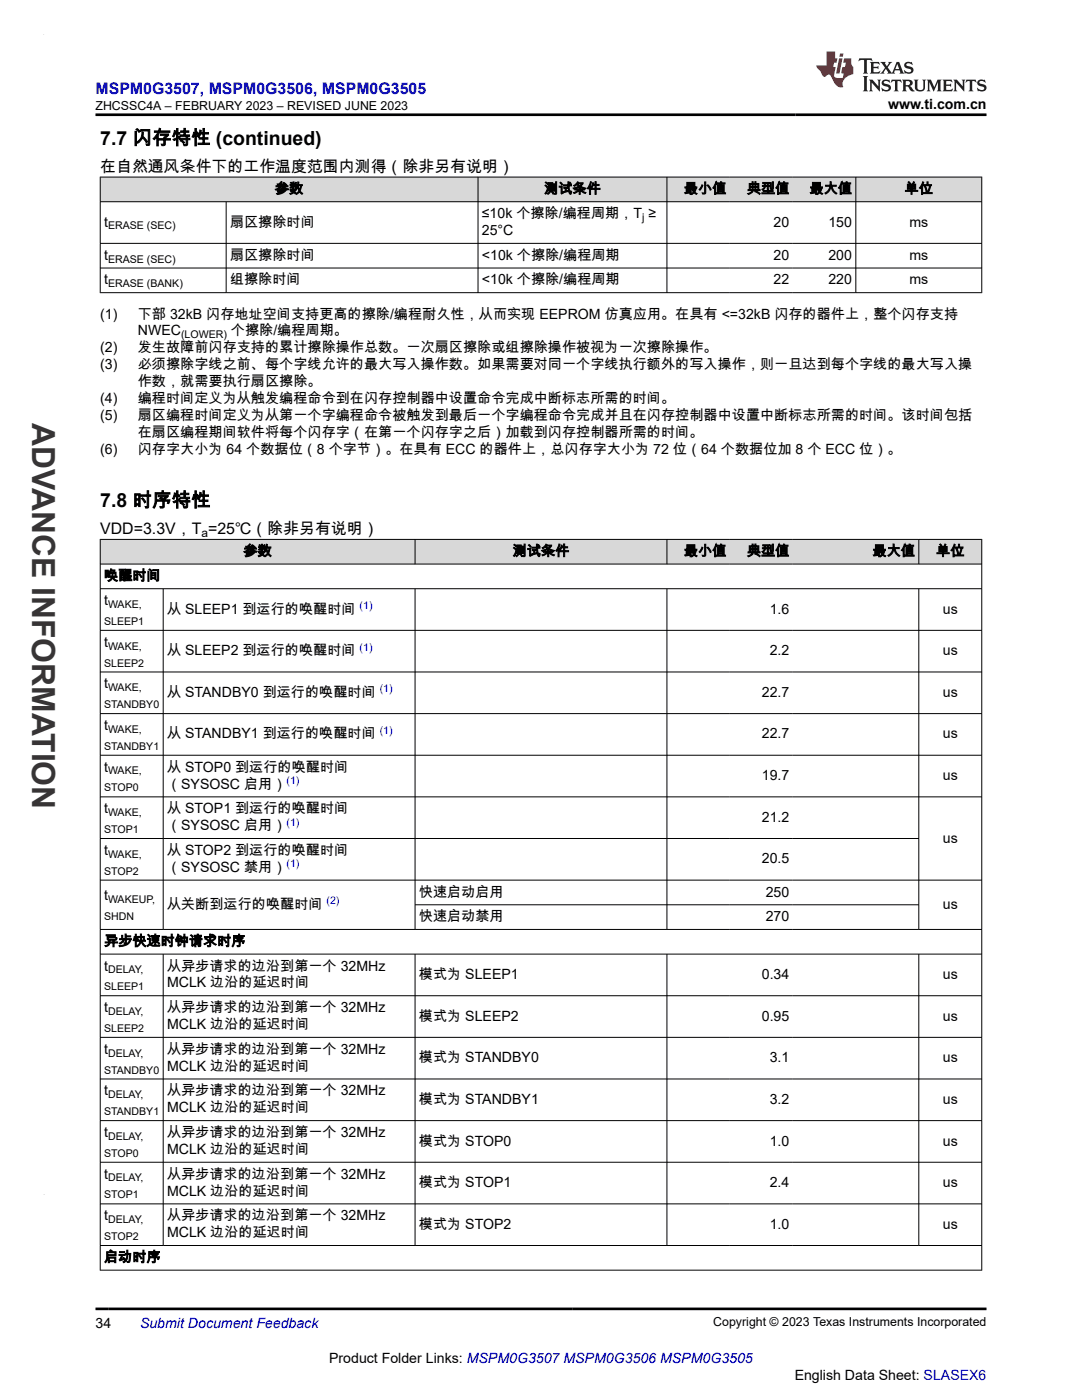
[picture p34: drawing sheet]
<svg xmlns="http://www.w3.org/2000/svg" width="216mm" height="279mm" viewBox="0 0 216 279" stroke-linecap="round" stroke-linejoin="round" font-family="sans-serif">
<defs><g id="words">
<text font-size="6.3" fill="#373435" x="6.4" y="84.5" transform="rotate(90 6.4 84.5)">ADVANCE INFORMATION</text>
<g font-size="3.9">
<text x="20" y="28.8">7.7 闪存特性 (continued)</text>
<text x="20" y="101.2">7.8 时序特性</text>
</g>
<text font-size="3.2" fill="#00f" x="19" y="18.7">MSPM0G3507, MSPM0G3506, MSPM0G3505</text>
<g font-size="3.2">
<text x="20" y="34.3">在自然通风条件下的工作温度范围内测得（除非另有说明）</text>
<text x="20" y="106.6">VDD=3.3V，T =25℃（除非另有说明）</text>
</g>
<g font-size="2.8">
<text x="177.2" y="21.8">www.ti.com.cn</text>
<text x="54.9" y="38.6">参数</text>
<text x="108.6" y="38.6">测试条件</text>
<text x="136.5" y="38.6">最小值</text>
<text x="149" y="38.6">典型值</text>
<text x="161.5" y="38.6">最大值</text>
<text x="180.5" y="38.6">单位</text>
<text x="20.8" y="45.2">t</text>
<text x="45.9" y="45.2">扇区擦除时间</text>
<text x="96.2" y="46.9">25°C</text>
<text x="96.2" y="43.5">≤10k 个擦除/编程周期，T ≥</text>
<text x="154.4" y="45.2">20</text>
<text x="165.3" y="45.2">150</text>
<text x="181.5" y="45.2">ms</text>
<text x="20.8" y="51.8">t</text>
<text x="45.9" y="51.8">扇区擦除时间</text>
<text x="96.2" y="51.8">&lt;10k 个擦除/编程周期</text>
<text x="154.4" y="51.8">20</text>
<text x="165.3" y="51.8">200</text>
<text x="181.5" y="51.8">ms</text>
<text x="20.8" y="56.8">t</text>
<text x="45.9" y="56.8">组擦除时间</text>
<text x="96.2" y="56.8">&lt;10k 个擦除/编程周期</text>
<text x="154.4" y="56.8">22</text>
<text x="165.3" y="56.8">220</text>
<text x="181.5" y="56.8">ms</text>
<text x="20" y="63.6">(1)</text>
<text x="27.5" y="63.6">下部 32kB 闪存地址空间支持更高的擦除/编程耐久性，从而实现 EEPROM 仿真应用。在具有 &lt;=32kB 闪存的器件上，整个闪存支持</text>
<text x="20" y="70.3">(2)</text>
<text x="27.5" y="67">NWEC</text>
<text x="27.5" y="70.3">发生故障前闪存支持的累计擦除操作总数。一次扇区擦除或组擦除操作被视为一次擦除操作。</text>
<text x="46.1" y="67">个擦除/编程周期。</text>
<text x="20" y="73.7">(3)</text>
<text x="27.5" y="73.7">必须擦除字线之前、每个字线允许的最大写入操作数。如果需要对同一个字线执行额外的写入操作，则一旦达到每个字线的最大写入操</text>
<text x="27.5" y="77.1">作数，就需要执行扇区擦除。</text>
<text x="20" y="83.9">(5)</text>
<text x="20" y="80.5">(4)</text>
<text x="27.5" y="80.5">编程时间定义为从触发编程命令到在闪存控制器中设置命令完成中断标志所需的时间。</text>
<text x="27.5" y="83.9">扇区编程时间定义为从第一个字编程命令被触发到最后一个字编程命令完成并且在闪存控制器中设置中断标志所需的时间。该时间包括</text>
<text x="27.5" y="87.3">在扇区编程期间软件将每个闪存字（在第一个闪存字之后）加载到闪存控制器所需的时间。</text>
<text x="20" y="90.7">(6)</text>
<text x="27.5" y="90.7">闪存字大小为 64 个数据位（8 个字节）。在具有 ECC 的器件上，总闪存字大小为 72 位（64 个数据位加 8 个 ECC 位）。</text>
<text x="48.6" y="110.9">参数</text>
<text x="102.3" y="110.9">测试条件</text>
<text x="136.5" y="110.9">最小值</text>
<text x="149" y="110.9">典型值</text>
<text x="174.1" y="110.9">最大值</text>
<text x="186.8" y="110.9">单位</text>
<text x="20.8" y="115.8">唤醒时间</text>
<text x="20.8" y="120.8">t</text>
<text x="33.3" y="122.5">从 SLEEP1 到运行的唤醒时间</text>
<text x="153.6" y="122.5">1.6</text>
<text x="188.1" y="122.5">us</text>
<text x="20.8" y="129.1">t</text>
<text x="33.3" y="130.8">从 SLEEP2 到运行的唤醒时间</text>
<text x="153.6" y="130.8">2.2</text>
<text x="188.1" y="130.8">us</text>
<text x="20.8" y="137.4">t</text>
<text x="33.3" y="139.1">从 STANDBY0 到运行的唤醒时间</text>
<text x="152" y="139.1">22.7</text>
<text x="188.1" y="139.1">us</text>
<text x="20.8" y="145.7">t</text>
<text x="33.3" y="147.4">从 STANDBY1 到运行的唤醒时间</text>
<text x="152" y="147.4">22.7</text>
<text x="188.1" y="147.4">us</text>
<text x="20.8" y="154">t</text>
<text x="33.3" y="154">从 STOP0 到运行的唤醒时间</text>
<text x="152" y="155.7">19.7</text>
<text x="188.1" y="155.7">us</text>
<text x="33.3" y="157.4">（SYSOSC 启用）</text>
<text x="20.8" y="162.3">t</text>
<text x="33.3" y="162.3">从 STOP1 到运行的唤醒时间</text>
<text x="33.3" y="165.7">（SYSOSC 启用）</text>
<text x="152" y="164">21.2</text>
<text x="20.8" y="170.6">t</text>
<text x="33.3" y="170.6">从 STOP2 到运行的唤醒时间</text>
<text x="152" y="172.3">20.5</text>
<text x="188.1" y="168.2">us</text>
<text x="20.8" y="179.7">t</text>
<text x="33.3" y="174">（SYSOSC 禁用）</text>
<text x="83.6" y="178.9">快速启动启用</text>
<text x="152.8" y="178.9">250</text>
<text x="33.3" y="181.4">从关断到运行的唤醒时间</text>
<text x="83.6" y="183.8">快速启动禁用</text>
<text x="152.8" y="183.8">270</text>
<text x="188.1" y="181.4">us</text>
<text x="20.8" y="188.8">异步快速时钟请求时序</text>
<text x="20.8" y="193.7">t</text>
<text x="33.3" y="193.7">从异步请求的边沿到第一个 32MHz</text>
<text x="33.3" y="197.1">MCLK 边沿的延迟时间</text>
<text x="83.6" y="195.4">模式为 SLEEP1</text>
<text x="152" y="195.4">0.34</text>
<text x="188.1" y="195.4">us</text>
<text x="20.8" y="202">t</text>
<text x="33.3" y="202">从异步请求的边沿到第一个 32MHz</text>
<text x="83.6" y="203.7">模式为 SLEEP2</text>
<text x="152" y="203.7">0.95</text>
<text x="188.1" y="203.7">us</text>
<text x="33.3" y="205.4">MCLK 边沿的延迟时间</text>
<text x="20.8" y="210.3">t</text>
<text x="33.3" y="210.3">从异步请求的边沿到第一个 32MHz</text>
<text x="33.3" y="213.7">MCLK 边沿的延迟时间</text>
<text x="83.6" y="212">模式为 STANDBY0</text>
<text x="153.6" y="212">3.1</text>
<text x="188.1" y="212">us</text>
<text x="20.8" y="218.6">t</text>
<text x="33.3" y="218.6">从异步请求的边沿到第一个 32MHz</text>
<text x="33.3" y="222">MCLK 边沿的延迟时间</text>
<text x="83.6" y="220.3">模式为 STANDBY1</text>
<text x="153.6" y="220.3">3.2</text>
<text x="188.1" y="220.3">us</text>
<text x="20.8" y="226.9">t</text>
<text x="33.3" y="226.9">从异步请求的边沿到第一个 32MHz</text>
<text x="33.3" y="230.3">MCLK 边沿的延迟时间</text>
<text x="83.6" y="228.6">模式为 STOP0</text>
<text x="153.6" y="228.6">1.0</text>
<text x="188.1" y="228.6">us</text>
<text x="20.8" y="235.2">t</text>
<text x="33.3" y="235.2">从异步请求的边沿到第一个 32MHz</text>
<text x="33.3" y="238.6">MCLK 边沿的延迟时间</text>
<text x="83.6" y="236.9">模式为 STOP1</text>
<text x="153.6" y="236.9">2.4</text>
<text x="188.1" y="236.9">us</text>
<text x="20.8" y="243.5">t</text>
<text x="33.3" y="243.5">从异步请求的边沿到第一个 32MHz</text>
<text x="83.6" y="245.2">模式为 STOP2</text>
<text x="153.6" y="245.2">1.0</text>
<text x="188.1" y="245.2">us</text>
<text x="20.8" y="251.8">启动时序</text>
<text x="33.3" y="246.9">MCLK 边沿的延迟时间</text>
<text x="19" y="265">34</text>
<text x="65.7" y="272">Product Folder Links: MSPM0G3507 MSPM0G3506 MSPM0G3505</text>
<text x="158.6" y="275.3">English Data Sheet: SLASEX6</text>
</g>
<text font-size="2.8" fill="#00f" x="27.9" y="265">Submit Document Feedback</text>
<g font-size="2.5">
<text x="19" y="21.9">ZHCSSC4A – FEBRUARY 2023 – REVISED JUNE 2023</text>
<text x="142.3" y="264.7">Copyright © 2023 Texas Instruments Incorporated</text>
</g>
<text font-size="2.4" x="40.2" y="107.2">a</text>
<g font-size="2.1">
<text x="21.6" y="45.8">ERASE (SEC)</text>
<text x="128.1" y="44.1">j</text>
<text x="21.6" y="52.4">ERASE (SEC)</text>
<text x="21.6" y="57.3">ERASE (BANK)</text>
<text x="36.1" y="67.5">(LOWER)</text>
<text x="20.8" y="124.7">SLEEP1</text>
<text x="21.6" y="121.3">WAKE,</text>
<text x="21.6" y="129.6">WAKE,</text>
<text x="20.8" y="133">SLEEP2</text>
<text x="21.6" y="137.9">WAKE,</text>
<text x="20.8" y="141.3">STANDBY0</text>
<text x="20.8" y="149.6">STANDBY1</text>
<text x="21.6" y="146.3">WAKE,</text>
<text x="21.6" y="154.6">WAKE,</text>
<text x="20.8" y="157.9">STOP0</text>
<text x="20.8" y="166.3">STOP1</text>
<text x="21.6" y="162.9">WAKE,</text>
<text x="21.6" y="171.2">WAKE,</text>
<text x="20.8" y="174.6">STOP2</text>
<text x="20.8" y="183.6">SHDN</text>
<text x="21.6" y="180.3">WAKEUP,</text>
<text x="20.8" y="197.6">SLEEP1</text>
<text x="21.6" y="194.3">DELAY,</text>
<text x="21.6" y="202.6">DELAY,</text>
<text x="20.8" y="205.9">SLEEP2</text>
<text x="20.8" y="214.3">STANDBY0</text>
<text x="21.6" y="210.9">DELAY,</text>
<text x="21.6" y="219.2">DELAY,</text>
<text x="20.8" y="222.6">STANDBY1</text>
<text x="21.6" y="227.5">DELAY,</text>
<text x="20.8" y="230.9">STOP0</text>
<text x="20.8" y="239.2">STOP1</text>
<text x="21.6" y="235.8">DELAY,</text>
<text x="21.6" y="244.1">DELAY,</text>
<text x="20.8" y="247.5">STOP2</text>
</g>
<g font-size="2.1" fill="#00f">
<text x="71.8" y="121.5">(1)</text>
<text x="71.8" y="129.8">(1)</text>
<text x="75.8" y="138.1">(1)</text>
<text x="75.8" y="146.4">(1)</text>
<text x="57.2" y="156.4">(1)</text>
<text x="57.2" y="164.8">(1)</text>
<text x="57.2" y="173.1">(1)</text>
<text x="65.2" y="180.4">(2)</text>
</g>
</g></defs>
<g fill="#d8d8d8">
<path d="M20 35.3h175.9v5h-175.9z" fill-rule="evenodd"/>
<path d="M20.1 35.4h75.2v4.8h-75.2z" fill-rule="evenodd"/>
<path d="M95.4 35.4h37.6v4.8h-37.6z" fill-rule="evenodd"/>
<path d="M133.1 35.4h12.5v4.8h-12.5z" fill-rule="evenodd"/>
<path d="M145.6 35.4h12.6v4.8h-12.6z" fill-rule="evenodd"/>
<path d="M158.2 35.4h12.5v4.8h-12.5z" fill-rule="evenodd"/>
<path d="M170.8 35.4h25v4.8h-25z" fill-rule="evenodd"/>
</g>
<path d="M19.9 35.3h176.1M20 35.3v23.2M95.4 35.3v23.2M133.1 35.3v23.2M170.8 35.3v23.2M195.9 35.3v23.2M19.9 40.3h176.1M19.9 48.6h176.1M19.9 53.5h176.1M19.9 58.4h176.1M45.1 40.3v18.2" fill="none" stroke="#000" stroke-width=".2"/>
<g fill="#d8d8d8">
<path d="M20 107.7h175.9v4.9h-175.9z" fill-rule="evenodd"/>
<path d="M20.1 107.7h62.7v4.8h-62.7z" fill-rule="evenodd"/>
<path d="M82.9 107.7h50.1v4.8h-50.1z" fill-rule="evenodd"/>
<path d="M133.1 107.7h12.5v4.8h-12.5z" fill-rule="evenodd"/>
<path d="M145.6 107.7h12.6v4.8h-12.6z" fill-rule="evenodd"/>
<path d="M158.2 107.7h25.1v4.8h-25.1z" fill-rule="evenodd"/>
<path d="M183.4 107.7h12.4v4.8h-12.4z" fill-rule="evenodd"/>
</g>
<g fill="none" stroke="#000" stroke-width=".2">
<path d="M19.9 107.7h176.1M19.9 112.6h176.1M19.9 117.5h176.1M20 107.6v146M32.6 117.5v68.1M82.8 107.6v5M82.8 117.5v68.1M133.1 107.6v5M133.1 117.5v68.1M183.3 107.6v5M183.3 117.5v68.1M195.9 107.6v146"/>
<path d="M19.9 125.8h176.1M19.9 134.1h176.1M19.9 142.4h176.1M19.9 150.7h176.1M19.9 159h176.1M19.9 167.3h163.5M19.9 175.6h176.1M19.9 185.5h176.1M19.9 190.4h176.1M19.9 198.7h176.1M32.6 190.4v58.2M82.8 190.4v58.2"/>
<path d="M82.8 180.6h100.6M133.1 190.4v58.2M183.3 190.4v58.2M19.9 207h176.1M19.9 215.3h176.1M19.9 223.6h176.1M19.9 232h176.1M19.9 240.3h176.1M19.9 248.6h176.1M19.9 253.5h176.1"/>
</g>
<path d="M171.5 11.6l-.2 .6 .5-.2h.6v.1v2.2l-.2 .4h1l-.2-.4v-2.2v-.1h.5l.5 .2-.1-.6zM173.6 12.4l.2 .3v1.6l-.2 .4h1.9l.1-.6a1.08 1.08 0 0 1-1.3 .2v-.7h.6l.4 .2v-.7l-.4 .2h-.6v-.5l.2-.2a1 1 0 0 1 1 .3l-.1-.5zM175.7 12.4l.9 1.1-1 1.2h.9l-.2-.2 .5-.8 .4 .8-.2 .2h1.6l-.2-.2 .2-.5h.9l.1 .5-.1 .2h.9l-.2-.4-.8-1.9h-.5l-.9 2.1-.9-1.1 .9-1h-.8l.2 .2-.4 .6-.4-.6 .2-.2zM179 12.8l.4 1h-.7zM180.7 12.5a.65 .65 0 0 0-.2 .7 .65 .65 0 0 0 .6 .5l.6 .1 .1 .3a.79 .79 0 0 1-.7 .4 .79 .79 0 0 1-.7-.5l.1 .7 .2-.1a.93 .93 0 0 0 1.1 0 .93 .93 0 0 0 .4-.9 1.46 1.46 0 0 0-1.2-.6l-.1-.3a1.09 1.09 0 0 1 1.2 .2l-.2-.6-.1 .1-.5-.2zM172.2 15.2l.2 .4v2.2l-.2 .4h1l-.2-.4v-2.2l.2-.4zM173.4 15.9l.2 .4v1.5l-.2 .4h.8l-.3-.4 .1-1.3 1.6 1.8v-2l.2-.4h-.7l.1 .2 .1 1.1-1.2-1.3zM176.2 16a.65 .65 0 0 0-.2 .8 .65 .65 0 0 0 .6 .4l.6 .2 .1 .2a.79 .79 0 0 1-.7 .4 .79 .79 0 0 1-.7-.5l.1 .7 .2-.1a.93 .93 0 0 0 1.1 .1 .93 .93 0 0 0 .4-1 1.46 1.46 0 0 0-1.2-.5l-.1-.4a1.09 1.09 0 0 1 1.2 .2l-.1-.6-.2 .1-.5-.1zM177.9 15.9l-.1 .6a.63 .63 0 0 1 .8-.3v1.6l-.3 .4h1l-.2-.4v-1.6a.66 .66 0 0 1 .8 .3l-.1-.6zM180 15.9l.2 .4v1.5l-.2 .4h1l-.2-.2-.1-.7h.5l.1 .2a.79 .79 0 0 0 1.2 .6l-1-.9a.61 .61 0 0 0 .6-.6 .61 .61 0 0 0-.5-.7zM180.8 16.2h.1a.47 .47 0 0 1 .5 .1 .47 .47 0 0 1 .1 .5l-.1 .1-.7 .1zM182.3 15.9l.2 .2a2.27 2.27 0 0 0 .4 2 1.04 1.04 0 0 0 1.7-.7v-1.3l.2-.2h-.8l.2 .4v1.1a.6 .6 0 0 1-.6 .6 .6 .6 0 0 1-.6-.6v-1.1l.3-.4zM184.9 15.9l.2 .4v1.5l-.2 .4h.8l-.3-.4v-1.4l.9 1.9 .9-1.9v1.4l-.3 .4h1l-.2-.4v-1.5l.2-.4h-.8l-.7 1.5-.6-1.5zM188.1 15.9l.2 .4v1.5l-.2 .4h1.9l.1-.6a1.09 1.09 0 0 1-1.3 .2v-.7h.6l.4 .2v-.6l-.4 .2h-.6v-.6l.2-.1a1.01 1.01 0 0 1 1 .3l-.1-.6zM190.2 15.9l.3 .4v1.5l-.3 .4h.8l-.2-.4v-1.3l1.6 1.8v-2l.2-.4h-.7l.2 .2v1.1l-1.2-1.3zM192.8 15.9l-.1 .6a.63 .63 0 0 1 .8-.3v1.6l-.3 .4h1l-.2-.4v-1.6a.66 .66 0 0 1 .8 .3l-.1-.6zM195.2 16a.65 .65 0 0 0-.2 .8 .65 .65 0 0 0 .6 .4l.6 .2 .2 .2a.79 .79 0 0 1-.7 .4 .79 .79 0 0 1-.7-.5l.1 .7 .2-.1a.93 .93 0 0 0 1 .1 .93 .93 0 0 0 .5-1 1.46 1.46 0 0 0-1.3-.5v-.4a1.09 1.09 0 0 1 1.2 .2l-.2-.6-.2 .1-.5-.1z" fill="#231f20"/>
<path d="M164.9 10.3v2.7h-2l.1 .4 .8 1a.95 .95 0 0 0 1 .9 .59 .59 0 0 1 .5-.4 .59 .59 0 0 1 .5 .3l.4 .8a1.59 1.59 0 0 0 2.1 1.4 1.61 1.61 0 0 1 1-2.3l1-.3-.1-1.5a1.59 1.59 0 0 1-.3-1.7h-1.5l-.2 .9h.6l-.2 .9h-.5l-.2 .9v.3l.4 .1-.1 .9h-.7a.73 .73 0 0 1-1-.7l.3-1.5h-.5l.1-.9h.5l.2-.9h-.5v-1.3zM167.4 11.6l-.6 3.1h.7l.6-3.1zM167.6 10.7l-.1 .6h.7l.1-.6z" fill="#ed1c24"/>
<path d="M19 22.9h177.8M19 261.2h177.8" fill="none" stroke="#000" stroke-width=".53"/>
<path d="M8.7 6.9h.1" fill="none" stroke="#373435" stroke-width=".2"/>
<use href="#words"/>
</svg>
